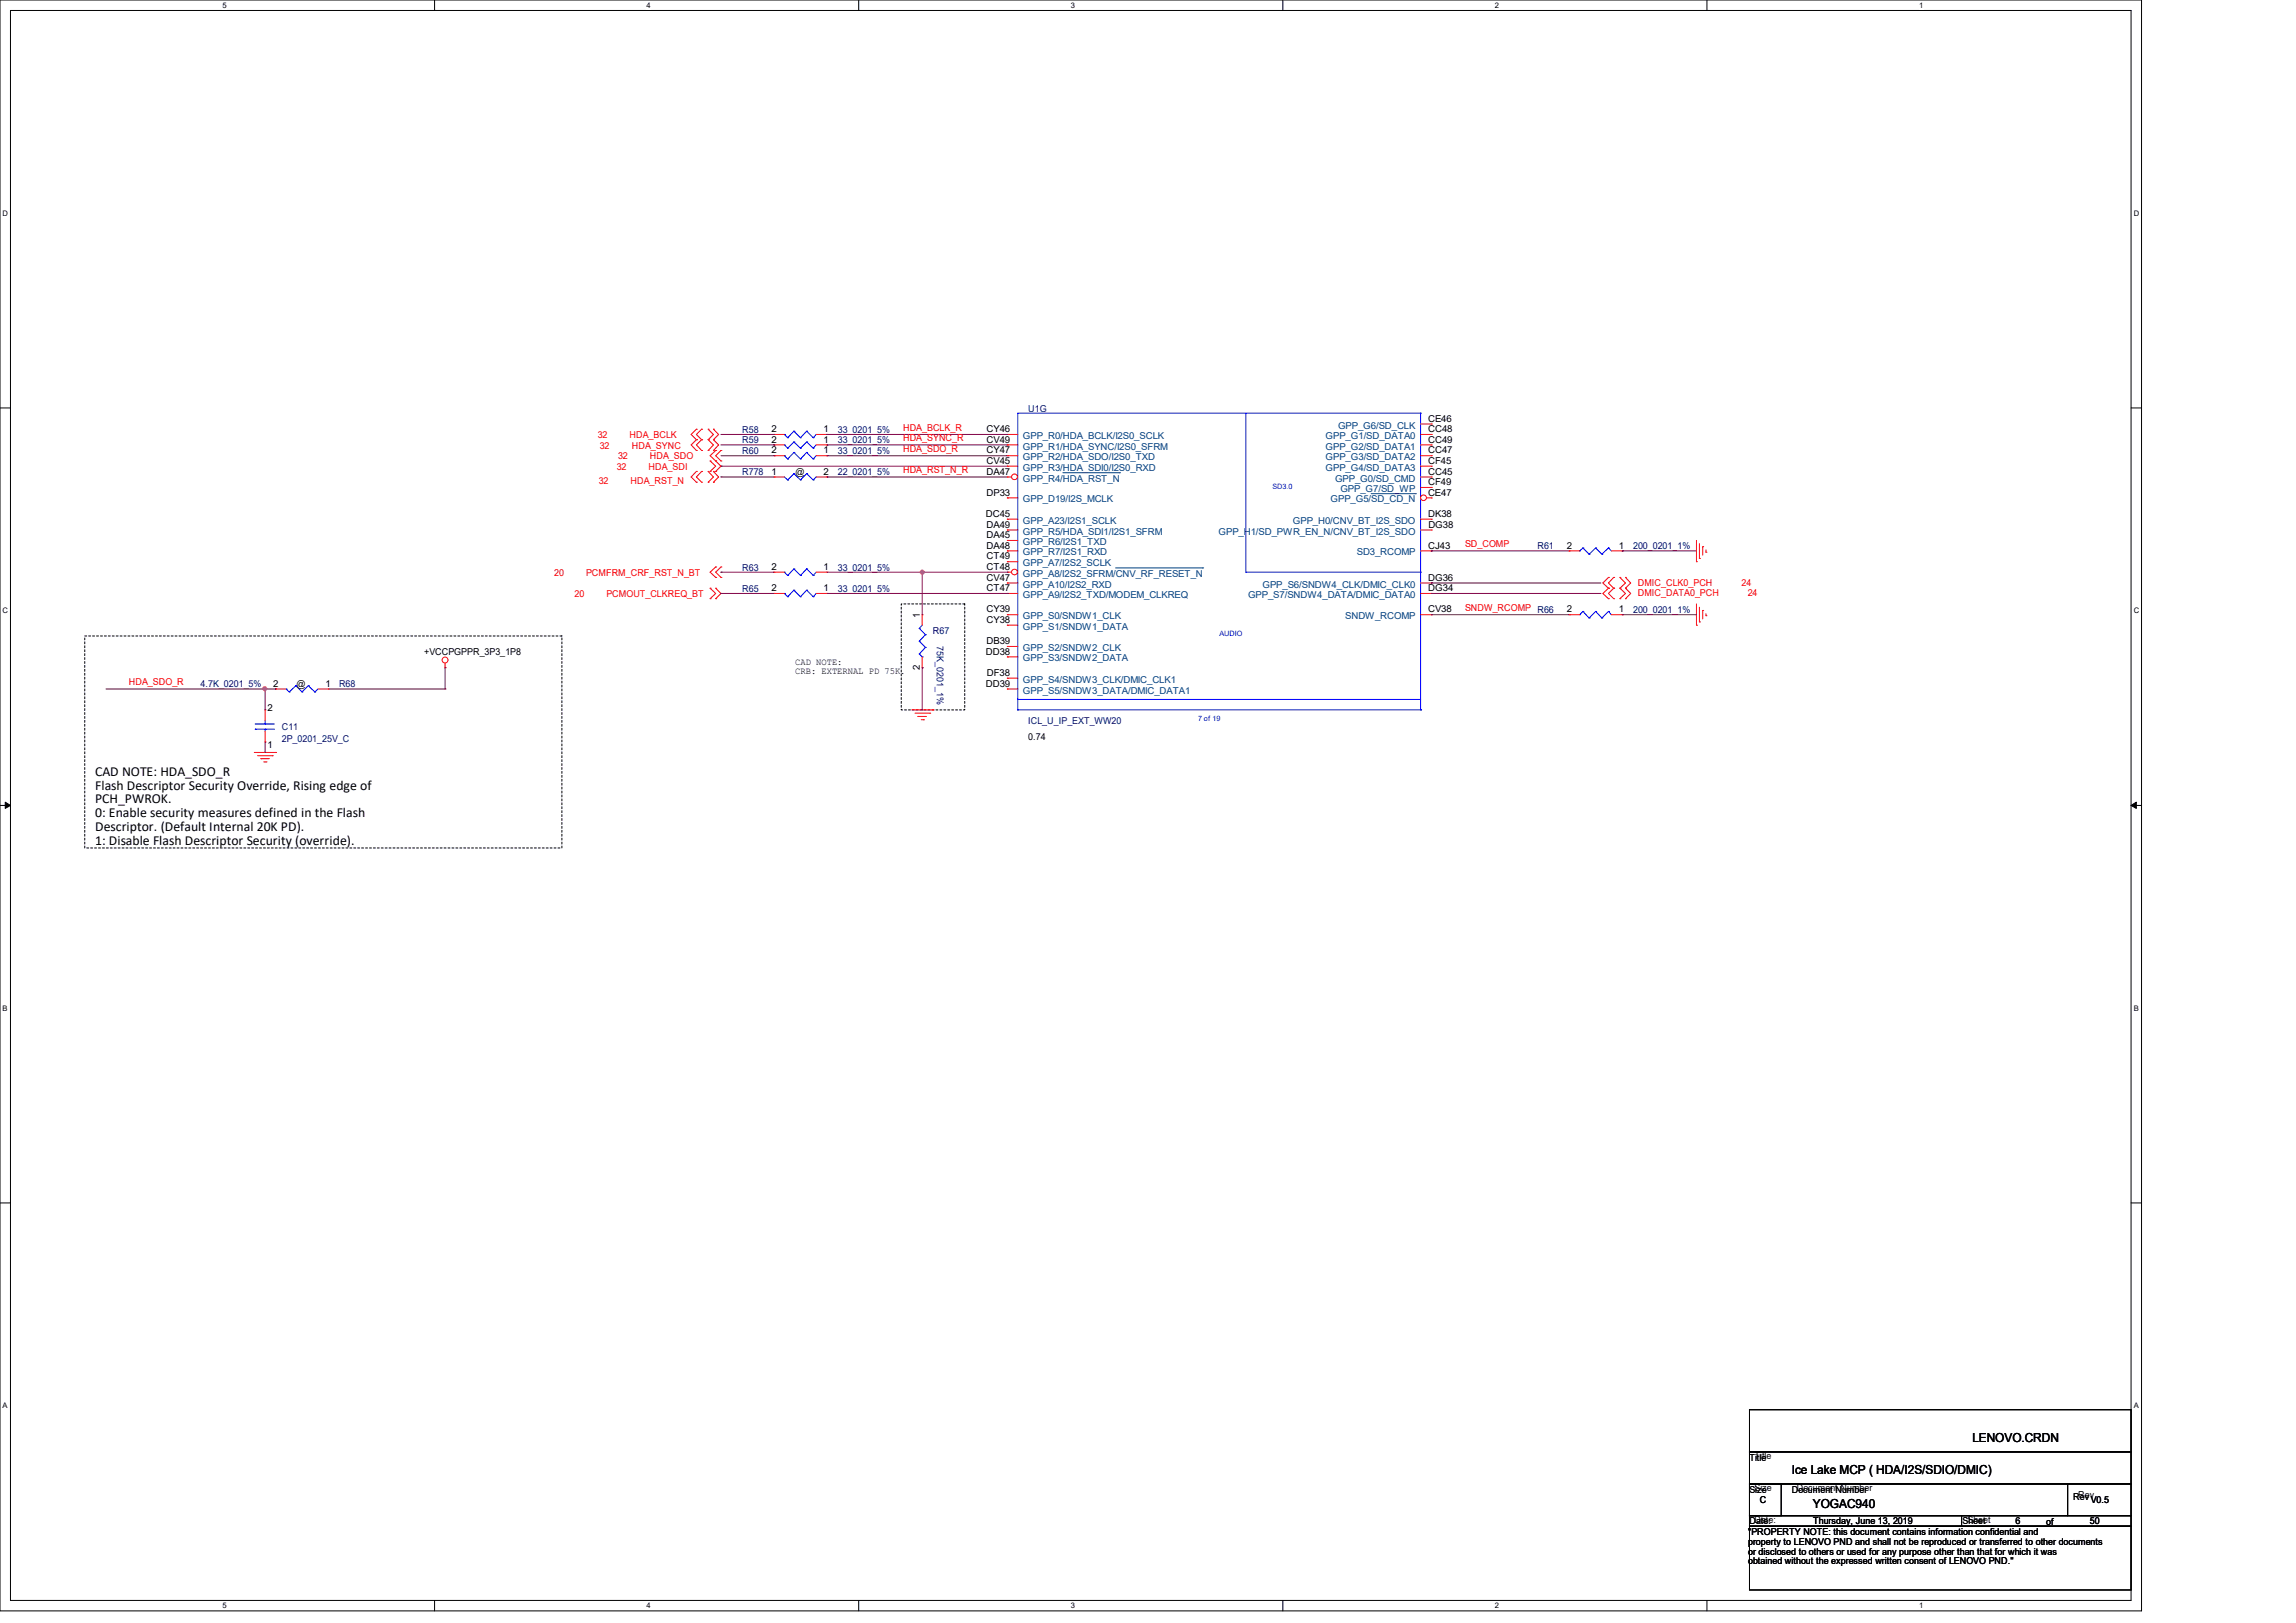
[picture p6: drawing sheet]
<svg xmlns="http://www.w3.org/2000/svg" width="297mm" height="210mm" viewBox="0 0 297 210" stroke-linecap="round" stroke-linejoin="round" font-family="sans-serif">
<defs><g id="words">
<g font-size="1.8">
<text x="12.3" y="100.4">CAD NOTE: HDA_SDO_R</text>
<text x="12.3" y="102.2">Flash Descriptor Security Override, Rising edge of</text>
<text x="12.3" y="104">PCH_PWROK.</text>
<text x="12.3" y="105.7">0: Enable security measures defined in the Flash</text>
<text x="12.3" y="107.5">Descriptor. (Default Internal 20K PD).</text>
<text x="12.3" y="109.3">1: Disable Flash Descriptor Security (override).</text>
</g>
<g font-size="1.6">
<text x="231.8" y="190.7">Ice Lake MCP ( HDA/I2S/SDIO/DMIC)</text>
<text x="255.1" y="186.6">LENOVO.CRDN</text>
<text x="234.5" y="195.1">YOGAC940</text>
</g>
<g font-size="1.2" fill="#000080">
<text x="133" y="53.3">U1G</text>
<text x="96" y="58.7">R60</text>
<text x="96" y="56">R58</text>
<text x="96" y="57.4">R59</text>
<text x="108.4" y="58.7">33_0201_5%</text>
<text x="108.4" y="56">33_0201_5%</text>
<text x="108.4" y="57.4">33_0201_5%</text>
<text x="96" y="61.5">R778</text>
<text x="108.4" y="61.5">22_0201_5%</text>
<text x="198.9" y="71.1">R61</text>
<text x="211.2" y="71.1">200_0201_1%</text>
<text x="96" y="73.8">R63</text>
<text x="96" y="76.6">R65</text>
<text x="108.4" y="73.8">33_0201_5%</text>
<text x="108.4" y="76.6">33_0201_5%</text>
<text x="120.7" y="82">R67</text>
<text x="121.2" y="83.6" transform="rotate(90 121.2 83.6)">75K_0201_1%</text>
<text x="211.2" y="79.3">200_0201_1%</text>
<text x="26" y="88.9">4.7K_0201_5%</text>
<text x="43.9" y="88.9">R68</text>
<text x="36.4" y="94.4">C11</text>
<text x="133" y="93.7">ICL_U_IP_EXT_WW20</text>
<text x="36.4" y="96.1">2P_0201_25V_C</text>
</g>
<g font-size="1.2" fill="#f00">
<text x="77.3" y="56.7">32</text>
<text x="77.6" y="58">32</text>
<text x="79.9" y="59.4">32</text>
<text x="81.4" y="56.7">HDA_BCLK</text>
<text x="81.7" y="58">HDA_SYNC</text>
<text x="84.1" y="59.4">HDA_SDO</text>
<text x="116.8" y="58.5">HDA_SDO_R</text>
<text x="116.8" y="55.8">HDA_BCLK_R</text>
<text x="116.8" y="57.1">HDA_SYNC_R</text>
<text x="77.4" y="62.6">32</text>
<text x="79.8" y="60.8">32</text>
<text x="81.6" y="62.6">HDA_RST_N</text>
<text x="83.9" y="60.8">HDA_SDI</text>
<text x="116.8" y="61.3">HDA_RST_N_R</text>
<text x="189.5" y="70.8">SD_COMP</text>
<text x="71.7" y="74.5">20</text>
<text x="74.3" y="77.3">20</text>
<text x="75.8" y="74.5">PCMFRM_CRF_RST_N_BT</text>
<text x="78.4" y="77.3">PCMOUT_CLKREQ_BT</text>
<text x="211.9" y="77.1">DMIC_DATA0_PCH</text>
<text x="211.9" y="75.9">DMIC_CLK0_PCH</text>
<text x="225.3" y="75.9">24</text>
<text x="226.1" y="77.1">24</text>
<text x="189.5" y="79.1">SNDW_RCOMP R66</text>
<text x="16.7" y="88.7">HDA_SDO_R</text>
</g>
<g font-size="1.2">
<text x="99.8" y="58.7">2</text>
<text x="99.8" y="55.9">2</text>
<text x="99.8" y="57.3">2</text>
<text x="106.5" y="58.7">1</text>
<text x="106.5" y="55.9">1</text>
<text x="106.5" y="57.3">1</text>
<text x="127.6" y="57.3">CV49</text>
<text x="127.6" y="55.9">CY46</text>
<text x="127.6" y="58.7">CY47</text>
<text x="184.8" y="54.6">CE46</text>
<text x="184.8" y="57.3">CC49</text>
<text x="184.8" y="58.7">CC47</text>
<text x="184.8" y="55.9">CC48</text>
<text x="99.8" y="61.4">1</text>
<text x="102.9" y="61.5">@</text>
<text x="106.5" y="61.4">2</text>
<text x="127.6" y="60">CV45</text>
<text x="127.6" y="64.1">DP33</text>
<text x="127.6" y="61.4">DA47</text>
<text x="184.7" y="64.1">CE47</text>
<text x="184.8" y="62.8">CF49</text>
<text x="184.8" y="61.4">CC45</text>
<text x="184.8" y="60">CF45</text>
<text x="127.5" y="66.9">DC45</text>
<text x="127.6" y="69.6">DA45</text>
<text x="127.6" y="68.3">DA49</text>
<text x="127.6" y="71">DA48</text>
<text x="184.7" y="71">CJ43</text>
<text x="184.8" y="66.9">DK38</text>
<text x="184.8" y="68.3">DG38</text>
<text x="202.7" y="71">2</text>
<text x="209.4" y="71">1</text>
<text x="99.8" y="73.7">2</text>
<text x="99.8" y="76.5">2</text>
<text x="106.5" y="73.7">1</text>
<text x="106.5" y="76.5">1</text>
<text x="127.6" y="76.5">CT47</text>
<text x="127.6" y="75.1">CV47</text>
<text x="127.6" y="72.4">CT49</text>
<text x="127.6" y="73.7">CT48</text>
<text x="184.8" y="75.1">DG36</text>
<text x="184.8" y="76.5">DG34</text>
<text x="119" y="79.9" transform="rotate(-90 119 79.9)">1</text>
<text x="127.6" y="80.6">CY38</text>
<text x="127.6" y="83.4">DB39</text>
<text x="127.6" y="79.2">CY39</text>
<text x="184.8" y="79.2">CV38</text>
<text x="202.7" y="79.2">2</text>
<text x="209.4" y="79.2">1</text>
<text x="35.3" y="88.9">2</text>
<text x="38.4" y="88.9">@</text>
<text x="42.1" y="88.9">1</text>
<text x="54.9" y="84.8">+VCCPGPPR_3P3_1P8</text>
<text x="102.9" y="86">CAD NOTE:</text>
<text x="102.9" y="87.2">CRB: EXTERNAL PD 75K.</text>
<text x="119" y="86.7" transform="rotate(-90 119 86.7)">2</text>
<text x="127.5" y="88.9">DD39</text>
<text x="127.5" y="84.7">DD38</text>
<text x="127.7" y="87.5">DF38</text>
<text x="34.6" y="92">2</text>
<text x="133" y="95.8">0.74</text>
<text x="34.6" y="96.7">1</text>
<text x="226.3" y="189">Title</text>
<text x="227" y="188.8">Title</text>
<text x="226.3" y="193.2">Size</text>
<text x="226.3" y="197.3">Date:</text>
<text x="227" y="192.9">Size</text>
<text x="227" y="197">Date:</text>
<text x="227.7" y="194.5">C</text>
<text x="231.8" y="193.2">Document Number</text>
<text x="232.4" y="192.9">Document Number</text>
<text x="234.6" y="197.3">Thursday, June 13, 2019</text>
<text x="253.9" y="197.3">Sheet</text>
<text x="254.5" y="197">Sheet</text>
<text x="260.7" y="197.3">6</text>
<text x="264.7" y="197.3">of</text>
<text x="268.2" y="194.1">Rev</text>
<text x="268.8" y="193.8">Rev</text>
<text x="270.4" y="197.3">50</text>
<text x="270.5" y="194.5">V0.5</text>
<text x="226.1" y="198.6">&quot;PROPERTY NOTE: this document contains information confidential and</text>
<text x="226.1" y="199.9">property to LENOVO PND and shall not be reproduced or transferred to other documents</text>
<text x="226.1" y="201.2">or disclosed to others or used for any purpose other than that for which it was</text>
<text x="226.1" y="202.4">obtained without the expressed written consent of LENOVO PND.&quot;</text>
</g>
<g font-size="1.2" fill="#004080">
<text x="132.3" y="58.2">GPP_R1/HDA_SYNC/I2S0_SFRM</text>
<text x="132.3" y="56.8">GPP_R0/HDA_BCLK/I2S0_SCLK</text>
<text x="132.3" y="59.6">GPP_R2/HDA_SDO/I2S0_TXD</text>
<text x="171.5" y="58.2">GPP_G2/SD_DATA1</text>
<text x="171.5" y="59.6">GPP_G3/SD_DATA2</text>
<text x="171.5" y="56.8">GPP_G1/SD_DATA0</text>
<text x="173.1" y="55.5">GPP_G6/SD_CLK</text>
<text x="132.3" y="62.3">GPP_R4/HDA_RST_N</text>
<text x="132.3" y="60.9">GPP_R3/HDA_SDI0/I2S0_RXD</text>
<text x="132.3" y="65">GPP_D19/I2S_MCLK</text>
<text x="171.5" y="60.9">GPP_G4/SD_DATA3</text>
<text x="172.1" y="65">GPP_G5/SD_CD_N</text>
<text x="172.7" y="62.3">GPP_G0/SD_CMD</text>
<text x="173.4" y="63.7">GPP_G7/SD_WP</text>
<text x="132.3" y="70.5">GPP_R6/I2S1_TXD</text>
<text x="132.3" y="67.8">GPP_A23/I2S1_SCLK</text>
<text x="132.3" y="69.2">GPP_R5/HDA_SDI1/I2S1_SFRM</text>
<text x="132.3" y="71.9">GPP_R7/I2S1_RXD</text>
<text x="157.6" y="69.2">GPP_H1/SD_PWR_EN_N/CNV_BT_I2S_SDO</text>
<text x="167.3" y="67.8">GPP_H0/CNV_BT_I2S_SDO</text>
<text x="175.5" y="71.9">SD3_RCOMP</text>
<text x="132.3" y="77.4">GPP_A9/I2S2_TXD/MODEM_CLKREQ</text>
<text x="132.3" y="76">GPP_A10/I2S2_RXD</text>
<text x="132.3" y="74.6">GPP_A8/I2S2_SFRM/CNV_RF_RESET_N</text>
<text x="132.3" y="73.3">GPP_A7/I2S2_SCLK</text>
<text x="161.5" y="77.4">GPP_S7/SNDW4_DATA/DMIC_DATA0</text>
<text x="163.3" y="76">GPP_S6/SNDW4_CLK/DMIC_CLK0</text>
<text x="132.3" y="81.5">GPP_S1/SNDW1_DATA</text>
<text x="132.3" y="80.1">GPP_S0/SNDW1_CLK</text>
<text x="174" y="80.1">SNDW_RCOMP</text>
<text x="132.3" y="84.2">GPP_S2/SNDW2_CLK</text>
<text x="132.3" y="88.3">GPP_S4/SNDW3_CLK/DMIC_CLK1</text>
<text x="132.3" y="89.7">GPP_S5/SNDW3_DATA/DMIC_DATA1</text>
<text x="132.3" y="85.6">GPP_S3/SNDW2_DATA</text>
</g>
<g font-size="1">
<text x="28.8" y="1">5</text>
<text x="83.7" y="1">4</text>
<text x="138.5" y="1">3</text>
<text x="193.4" y="1">2</text>
<text x="248.2" y="1">1</text>
<text x=".3" y="27.9">D</text>
<text x="276" y="27.9">D</text>
<text x=".3" y="79.4">C</text>
<text x="276" y="79.4">C</text>
<text x=".3" y="130.8">B</text>
<text x="276" y="130.8">B</text>
<text x=".3" y="182.2">A</text>
<text x="276" y="182.2">A</text>
<text x="28.8" y="208.1">5</text>
<text x="83.7" y="208.1">4</text>
<text x="138.5" y="208.1">3</text>
<text x="193.4" y="208.1">2</text>
<text x="248.2" y="208.1">1</text>
</g>
<g font-size=".9" fill="#00f">
<text x="164.6" y="63.2">SD3.0</text>
<text x="157.7" y="82.3">AUDIO</text>
<text x="155" y="93.3">7 of 19</text>
</g>
</g></defs>
<path d="M0 0h277v208.4h-277zM1.4 1.4h274.3v205.7h-274.3z" fill="none" stroke="#000" stroke-width=".13"/>
<g fill="#fff">
<path d="M28.8 .1h.5v1.1h-.5z"/>
<path d="M28.8 207.2h.5v1.1h-.5z"/>
</g>
<path d="M56.2 0v1.4M56.2 207.1v1.3" fill="none" stroke="#000" stroke-width=".13"/>
<g fill="#fff">
<path d="M83.7 .1h.5v1.1h-.5z"/>
<path d="M83.7 207.2h.5v1.1h-.5z"/>
</g>
<path d="M111.1 0v1.4M111.1 207.1v1.3" fill="none" stroke="#000" stroke-width=".13"/>
<g fill="#fff">
<path d="M138.5 .1h.6v1.1h-.6z"/>
<path d="M138.5 207.2h.6v1.1h-.6z"/>
</g>
<path d="M165.9 0v1.4M165.9 207.1v1.3" fill="none" stroke="#000" stroke-width=".13"/>
<g fill="#fff">
<path d="M193.4 .1h.5v1.1h-.5z"/>
<path d="M193.4 207.2h.5v1.1h-.5z"/>
</g>
<path d="M220.8 0v1.4M220.8 207.1v1.3" fill="none" stroke="#000" stroke-width=".13"/>
<g fill="#fff">
<path d="M248.2 .1h.6v1.1h-.6z"/>
<path d="M248.2 207.2h.6v1.1h-.6z"/>
<path d="M.3 27.1h.8v1.1h-.8z"/>
<path d="M276 27.1h.7v1.1h-.7z"/>
<path d="M.3 78.5h.8v1.1h-.8z"/>
<path d="M276 78.5h.7v1.1h-.7z"/>
</g>
<path d="M0 52.8h1.4M275.7 52.8h1.3" fill="none" stroke="#000" stroke-width=".13"/>
<g fill="#fff">
<path d="M.3 129.9h.7v1.1h-.7z"/>
<path d="M276 129.9h.6v1.1h-.6z"/>
</g>
<path d="M0 104.2h1.4M275.7 104.2h1.3" fill="none" stroke="#000" stroke-width=".13"/>
<path d="M.7 103.8l.7 .4-.7 .4zM275.7 104.2l.7-.4v.8z" fill="#000" stroke="#000" stroke-width=".13"/>
<g fill="#fff">
<path d="M.3 181.4h.7v1.1h-.7z"/>
<path d="M276 181.4h.6v1.1h-.6z"/>
</g>
<path d="M0 155.7h1.4M275.7 155.7h1.3M226.3 196.1h27.4v1.4h-27.4zM226.3 192h41.2v4.1h-41.2zM226.3 192h4.1v4.1h-4.1zM226.3 182.4h49.4v5.5h-49.4zM226.3 187.9h49.4v4.1h-49.4zM226.3 197.5h49.4v8.2h-49.4zM253.7 196.1h22v1.4h-22zM267.5 192h8.2v4.1h-8.2z" fill="none" stroke="#000" stroke-width=".13"/>
<path d="M116.6 78.1h8.2v13.8h-8.2zM11 82.3h61.7v27.4h-61.7z" fill="none" stroke="#000" stroke-width=".13" stroke-dasharray=".3"/>
<g fill="none" stroke="#f00" stroke-width=".13">
<path d="M90.1 56.9l-.7 .7 .7 .7M90.1 55.5l-.7 .7 .7 .7M90.1 58.3h.1M90.1 56.9h.1M90.1 55.5h.1M90.8 56.9h.1M90.8 58.3h.1M90.8 55.5h.1M90.8 56.9l-.7 .7 .7 .7M90.8 55.5l-.7 .7 .7 .7M91.6 56.9l.7 .7-.7 .7M91.6 55.5l.7 .7-.7 .7"/>
<path d="M91.6 58.3h.1M91.6 56.9h.1M91.6 55.5h.1M91.9 59.6l.7 .7-.7 .7M91.9 59.6h.1M92.3 58.3h.1M92.3 56.9h.1M92.3 55.5h.1M92.3 56.9l.7 .7-.7 .7M92.3 55.5l.7 .7-.7 .7M92.6 59.6h.1M92.6 58.3h.1"/>
<path d="M92.6 59.6l.7 .7-.7 .7M92.6 58.3l-.7 .7 .7 .6M93.3 58.3l-.7 .7 .7 .6M93.3 59.6h.1M93.3 58.3h.1M100.1 59h1.4M100.1 56.2h1.4M100.1 57.6h1.4M100.1 59h.1M100.1 56.2h.1M100.1 57.6h.1M105.6 59h1.4"/>
<path d="M105.6 56.2h1.4M105.6 57.6h1.4M107 59h.1M107 56.2h.1M107 57.6h.1M90.1 61l-.7 .7 .7 .7M90.1 61h.1M90.1 62.4h.1M90.8 62.4h.1M90.8 61h.1M90.8 61l-.7 .7 .7 .7M91.6 61l.7 .7-.7 .7"/>
<path d="M91.6 61h.1M91.6 62.4h.1M91.9 76.1l.7 .7-.7 .7M91.9 61h.1M91.9 76.1h.1M91.9 77.5h.1M92.3 61h.1M92.3 62.4h.1M92.3 61l.7 .7-.7 .7M92.6 61h.1M92.6 77.5h.1M92.6 76.1h.1"/>
<path d="M92.6 74.7h.1M92.6 73.4h.1M92.6 76.1l.7 .7-.7 .7M92.6 73.4l-.7 .6 .7 .7M93.3 73.4l-.7 .6 .7 .7M93.3 74.7h.1M93.3 73.4h.1M100.1 74h1.4M100.1 61.7h1.4M100.1 76.8h1.4M100.1 74h.1M100.1 61.7h.1"/>
<path d="M100.1 76.8h.1M105.6 74h1.4M105.6 61.7h1.4M105.6 76.8h1.4M107 74h.1M107 61.7h.1M107 76.8h.1M119.3 79.5h.1M119.3 79.5v1.4M130.3 76.8h1.4M130.3 76.8h.1M183.8 79.5h1.4"/>
<path d="M183.8 71.3h1.4M183.8 67.2h1.4M183.8 60.3h1.4M185.2 71.3h.1M185.2 79.5h.1M185.2 67.2h.1M185.2 60.3h.1M203 79.5h1.3M203 71.3h1.3M203 79.5h.1M203 71.3h.1M208.1 76.1l-.8 .7 .8 .7"/>
<path d="M208.1 74.7l-.8 .7 .8 .7M208.1 77.5h.1M208.1 76.1h.1M208.1 74.7h.1M208.4 79.5h1.4M208.4 71.3h1.4M208.7 77.5h.1M208.7 76.1h.1M208.7 74.7h.1M208.7 76.1l-.6 .7 .6 .7M208.7 74.7l-.6 .7 .6 .7M209.5 76.1l.8 .7-.8 .7"/>
<path d="M209.5 74.7l.8 .7-.8 .7M209.5 76.1h.1M209.5 77.5h.1M209.5 74.7h.1M209.8 79.5h.1M209.8 71.3h.1M210.3 77.5h.1M210.3 76.1h.1M210.3 74.7h.1M210.3 76.1l.6 .7-.6 .7M210.3 74.7l.6 .7-.6 .7M219.5 72.7h.1"/>
<path d="M219.5 69.9v2.8M219.5 78.1v2.8M219.8 72.3h.1M219.8 70.4v1.9M219.8 78.6v1.9M220.3 70.7h.1M220.3 79h.1M220.3 70.7v1.1M220.3 79v1.1M220.7 71.5h.1M220.7 79.7h.1M220.7 71.2v.3"/>
<path d="M220.7 79.4v.3M32.9 97.4h2.7M33.3 97.8h1.9M33.7 98.2h1.1M33.7 98.2h.1M34.1 98.6h.3M34.3 96h.1M34.3 91.9h.1M34.3 91.9v1.4M34.3 94.6v1.4M34.4 98.6h.1M35.2 97.8h.1"/>
<path d="M35.6 89.2h1.4M35.6 97.4h.1M35.6 89.2h.1M41.1 89.2h1.4M42.5 89.2h.1M57.6 86.4h.1M57.6 85.9v.5M117.9 91.9h2.8M118.4 92.3h1.9M118.7 92.7h.1M118.7 92.7h1.1M119.2 93.1h.3"/>
<path d="M119.3 86.4h.1M119.3 85v1.4M119.5 93.1h.1M120.3 92.3h.1M120.7 91.9h.1M130.3 80.9h1.4M130.3 80.9h.1M219.5 80.9h.1M219.8 80.5h.1"/>
<circle cx="57.6" cy="85.4" r=".38"/>
</g>
<g fill="none" stroke="#00f" stroke-width=".13">
<path d="M101.5 59h.1M101.5 56.2h.1M101.5 57.6h.1M101.5 59l.4 .4M101.5 56.2l.4 .4M101.5 57.6l.4 .4M101.9 59.4h.1M101.9 56.6h.1M101.9 58h.1M102.7 58.5l.8 .9M102.7 55.8l.8 .8M102.7 57.2l.8 .8"/>
<path d="M102.7 58.5h.1M102.7 55.8h.1M102.7 57.2h.1M102.7 58.5l-.8 .9M102.7 55.8l-.8 .8M102.7 57.2l-.8 .8M103.5 59.4h.1M103.5 56.6h.1M103.5 58h.1M104.4 58.5h.1M104.4 55.8h.1M104.4 57.2h.1"/>
<path d="M104.4 58.5l-.9 .9M104.4 55.8l-.9 .8M104.4 57.2l-.9 .8M104.4 58.5l.8 .9M104.4 55.8l.8 .8M104.4 57.2l.8 .8M105.2 59.4h.1M105.2 56.6h.1M105.2 58h.1M105.6 59l-.4 .4M105.6 56.2l-.4 .4M105.6 57.6l-.4 .4"/>
<path d="M161.2 53.5v20.5M183.8 53.5h.1M183.8 53.5v38.4M183.8 53.5h-52.1v38.4M101.5 74h.1M101.5 76.8h.1M101.5 61.7l.4 .4M101.5 74l.4 .5M101.5 76.8l.4 .4M101.9 74.5h.1M101.9 62.1h.1M101.9 77.2h.1"/>
<path d="M102.7 73.6l.8 .9M102.7 76.4l.8 .8M102.7 73.6h.1M102.7 61.3h.1M102.7 76.4h.1M102.7 73.6l-.8 .9M102.7 61.3l.8 .8M102.7 76.4l-.8 .8M102.7 61.3l-.8 .8M103.5 74.5h.1M103.5 62.1h.1M103.5 77.2h.1"/>
<path d="M104.4 73.6h.1M104.4 61.3h.1M104.4 76.4h.1M104.4 73.6l-.9 .9M104.4 61.3l.8 .8M104.4 76.4l-.9 .8M104.4 61.3l-.9 .8M104.4 73.6l.8 .9M104.4 76.4l.8 .8M105.2 74.5h.1M105.2 62.1h.1M105.2 77.2h.1"/>
<path d="M105.6 61.7h.1M105.6 74l-.4 .5M105.6 76.8l-.4 .4M105.6 61.7l-.4 .4M161.2 74h.1M161.2 74h22.6M183.8 74h.1M204.3 79.5h.1M204.3 71.3h.1M204.8 79.1h.1M204.8 70.9h.1M204.8 79.1l-.5 .4"/>
<path d="M204.8 70.9l-.5 .4M204.8 79.1l.8 .9M204.8 70.9l.8 .8M205.6 80h.1M205.6 71.7h.1M206.4 79.1h.1M206.4 70.9h.1M206.4 79.1l-.8 .9M206.4 70.9l-.8 .8M206.4 79.1l.8 .9M206.4 70.9l.8 .8M207.2 80h.1"/>
<path d="M207.2 71.7h.1M208.1 79.1l.3 .4M208.1 70.9l.3 .4M208.1 79.1h.1M208.1 70.9h.1M208.1 79.1l-.9 .9M208.1 70.9l-.9 .8M33 93.7h.1M33 94.4h.1M33 93.7h2.5M33 94.4h2.5M34.3 94.4h.1"/>
<path d="M34.3 93.7h.1M34.3 93.3v.4M34.3 94.4v.2M37 89.2h.1M37 89.2l.4 .3M37.4 89.5h.1M38.3 88.7l.8 .8M38.3 88.7h.1M38.3 88.7l-.9 .8M39.1 89.5h.1M39.9 88.7h.1M39.9 88.7l-.8 .8"/>
<path d="M39.9 88.7l.8 .8M40.7 89.5h.1M41.1 89.2l-.4 .3M118.9 81.3h.1M118.9 83h.1M118.9 84.6h.1M118.9 81.3l.8 .8M118.9 83l.8 .8M118.9 84.6l.4 .4M119.3 85h.1M119.3 80.9l-.4 .4M119.7 82.1h.1"/>
<path d="M119.7 83.8h.1M119.7 82.1l-.8 .9M119.7 83.8l-.8 .8M131.7 90.5h52.1M131.7 91.9h.1M131.7 90.5h.1M131.7 91.9h52.1M183.8 91.9h.1"/>
</g>
<circle cx="184.2" cy="64.4" r=".37" fill="#fff" stroke="#f00" stroke-width=".13"/>
<g fill="none" stroke="#f00" stroke-width=".13">
<path d="M130.3 57.6h1.4M130.3 57.6h.1M183.8 57.6h1.4M185.2 57.6h.1M130.3 69.9h1.4M130.3 67.2h1.4M130.3 68.6h1.4M130.3 71.3h1.4M130.3 69.9h.1M130.3 67.2h.1M130.3 68.6h.1M130.3 71.3h.1"/>
<path d="M183.8 76.8h1.4M183.8 63.1h1.4M184.6 64.4h.6M185.2 64.4h.1M185.2 76.8h.1M185.2 63.1h.1M130.3 83.7h1.4M130.3 83.7h.1"/>
</g>
<path d="M177.4 63.9h5.7M183.1 63.9h.1" fill="none" stroke="#004080" stroke-width=".13"/>
<circle cx="131.2" cy="61.7" r=".37" fill="#fff" stroke="#f00" stroke-width=".13"/>
<g fill="none" stroke="#f00" stroke-width=".13">
<path d="M130.3 56.2h1.4M130.3 56.2h.1M183.8 54.9h1.4M185.2 54.9h.1M130.3 61.7h.6M130.3 75.4h1.4M130.3 61.7h.1M130.3 75.4h.1M183.8 75.4h1.4M185.2 75.4h.1M130.3 87.8h1.4M130.3 89.2h1.4"/>
<path d="M130.3 87.8h.1M130.3 89.2h.1"/>
</g>
<path d="M137.5 61.2h7.3M144.8 61.2h.1" fill="none" stroke="#004080" stroke-width=".13"/>
<circle cx="131.2" cy="74" r=".37" fill="#fff" stroke="#f00" stroke-width=".13"/>
<g fill="none" stroke="#f00" stroke-width=".13">
<path d="M130.3 59h1.4M130.3 59h.1M183.8 59h1.4M183.8 56.2h1.4M185.2 59h.1M185.2 56.2h.1M130.3 74h.6M130.3 72.7h1.4M130.3 60.3h1.4M130.3 79.5h1.4M130.3 64.4h1.4M130.3 74h.1"/>
<path d="M130.3 72.7h.1M130.3 60.3h.1M130.3 79.5h.1M130.3 64.4h.1M183.8 68.6h1.4M183.8 61.7h1.4M185.2 68.6h.1M185.2 61.7h.1M130.3 85h1.4M130.3 85h.1"/>
</g>
<path d="M144.3 73.5h11.3M155.6 73.5h.1" fill="none" stroke="#004080" stroke-width=".13"/>
<g fill="none" stroke="#800040" stroke-width=".13">
<path d="M93.3 59h6.8M93.3 56.2h6.8M93.3 57.6h6.8M100.1 59h.1M100.1 57.6h.1M100.1 56.2h.1M107 59h.1M107 56.2h.1M107 57.6h.1M107 59h23.3M107 56.2h23.3M107 57.6h23.3"/>
<path d="M93.3 76.8h6.8M93.3 74h6.8M93.3 61.7h6.8M93.3 60.3h.1M93.3 74h.1M93.3 76.8h.1M93.3 61.7h.1M93.3 60.3h37M107 61.7h.1M107 76.8h23.3M107 74h23.3M107 61.7h23.3"/>
<path d="M119.3 74h.1M119.3 74v5.5M130.3 76.8h.1M130.3 74h.1M185.2 75.4h21.9M185.2 76.8h21.9M185.2 71.3h.1M185.2 79.5h.1M185.2 75.4h.1M185.2 76.8h.1M185.2 71.3h17.8M185.2 79.5h17.8"/>
<path d="M209.8 71.3h.1M209.8 79.5h.1M209.8 71.3h9.7M209.8 79.5h9.7M13.7 89.2h21.9M34.3 89.2h.1M34.3 97.4h.1M34.3 89.2v2.7M34.3 96v1.4M35.6 89.2h.1M42.5 89.2h15.1M57.6 86.4h.1"/>
<path d="M57.6 89.2h.1M57.6 86.4v2.8M119.3 86.4h.1M119.3 86.4v5.5"/>
</g>
<g fill="#f0f" stroke="#f0f" stroke-width=".13">
<circle cx="34.2" cy="89.1" r=".25"/>
<circle cx="119.3" cy="74" r=".25"/>
</g>
<use href="#words"/>
</svg>
